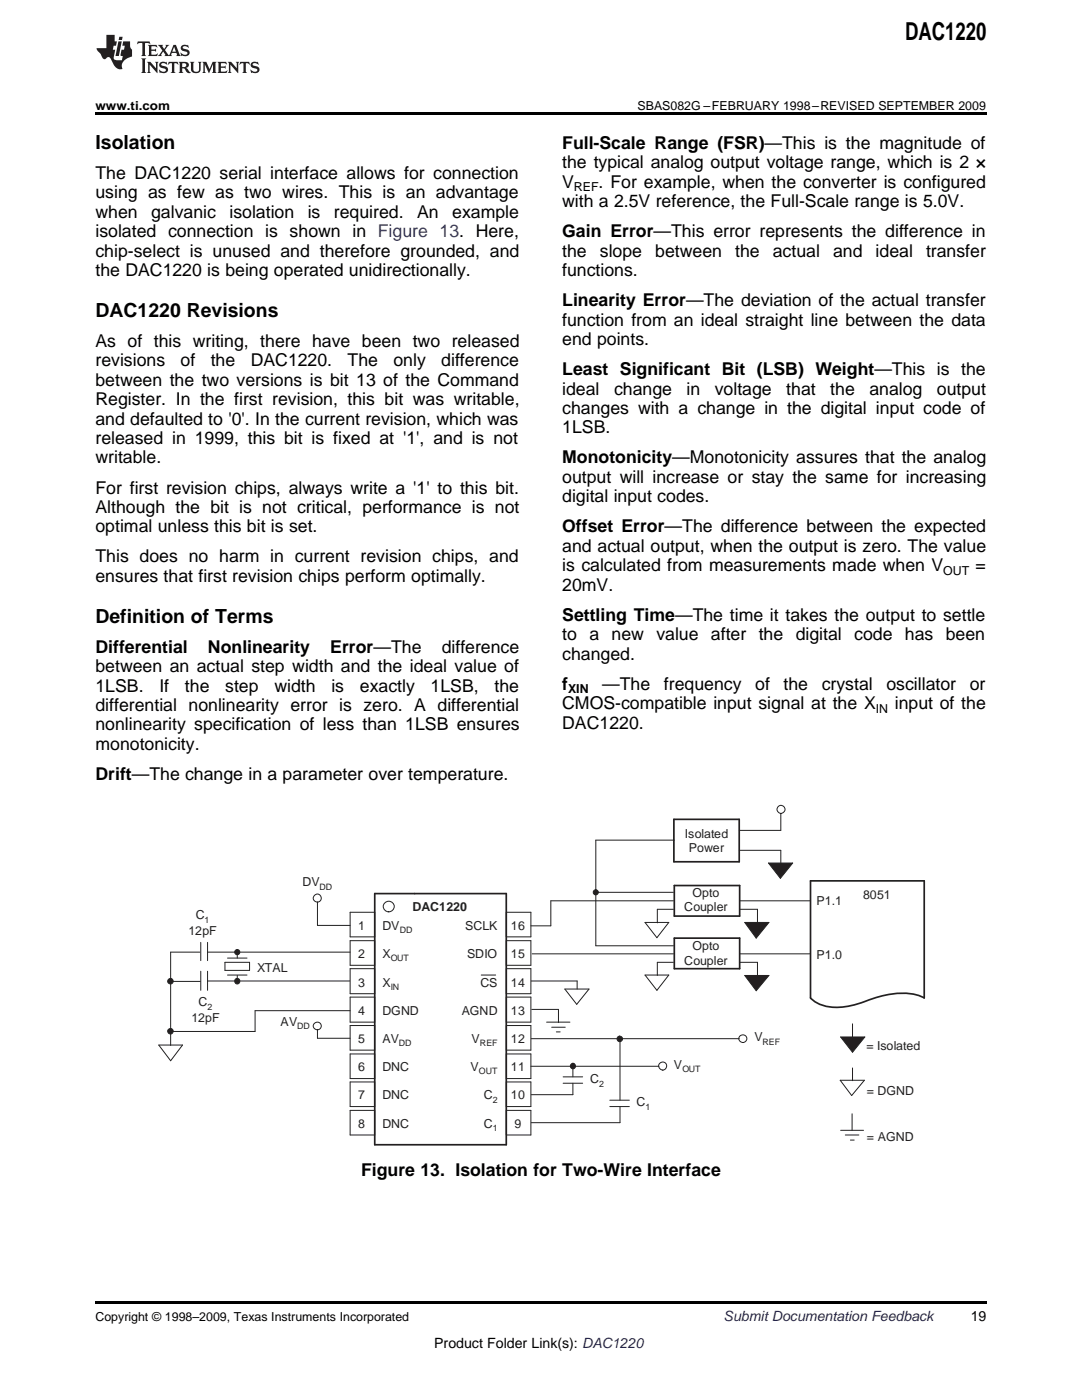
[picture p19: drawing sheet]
<svg xmlns="http://www.w3.org/2000/svg" width="216mm" height="279mm" viewBox="0 0 216 279" stroke-linecap="round" stroke-linejoin="round" font-family="sans-serif">
<defs><g id="words">
<text font-size="4.9" x="180.6" y="7.9">DAC1220</text>
<g font-size="3.9">
<text x="19" y="29.7">Isolation</text>
<text x="19" y="63.2">DAC1220 Revisions</text>
<text x="19" y="124.2">Definition of Terms</text>
</g>
<g font-size="3.5">
<text x="112.2" y="29.7">Full-Scale Range (FSR)—This is the magnitude of</text>
<text x="19" y="35.7">The DAC1220 serial interface allows for connection</text>
<text x="112.2" y="33.6">the typical analog output voltage range, which is 2 ×</text>
<text x="19" y="39.6">using as few as two wires. This is an advantage</text>
<text x="112.2" y="37.5">V</text>
<text x="112.2" y="41.3">with a 2.5V reference, the Full-Scale range is 5.0V.</text>
<text x="119.5" y="37.5">. For example, when the converter is configured</text>
<text x="19" y="43.5">when</text>
<text x="19" y="47.3">isolated connection is shown in Figure 13. Here,</text>
<text x="30.2" y="43.5">galvanic</text>
<text x="45.8" y="43.5">isolation</text>
<text x="61.4" y="43.5">is</text>
<text x="66.6" y="43.5">required.</text>
<text x="83.2" y="43.5">An</text>
<text x="90.2" y="43.5">example</text>
<text x="112.2" y="47.3">Gain Error—This error represents the difference in</text>
<text x="19" y="51.2">chip-select is unused and therefore grounded, and</text>
<text x="112.2" y="51.2">the</text>
<text x="119.7" y="51.2">slope</text>
<text x="130.7" y="51.2">between</text>
<text x="146.7" y="51.2">the</text>
<text x="154.2" y="51.2">actual</text>
<text x="166.2" y="51.2">and</text>
<text x="174.7" y="51.2">ideal</text>
<text x="184.8" y="51.2">transfer</text>
<text x="19" y="55.1">the DAC1220 is being operated unidirectionally.</text>
<text x="112.2" y="55.1">functions.</text>
<text x="112.2" y="61.1">Linearity Error—The deviation of the actual transfer</text>
<text x="112.2" y="65">function from an ideal straight line between the data</text>
<text x="19" y="69.2">As of this writing, there have been two released</text>
<text x="112.2" y="68.9">end points.</text>
<text x="19" y="73.1">revisions</text>
<text x="19" y="77">between the two versions is bit 13 of the Command</text>
<text x="36" y="73.1">of</text>
<text x="42" y="73.1">the</text>
<text x="50" y="73.1">DAC1220.</text>
<text x="69.4" y="73.1">The</text>
<text x="78.5" y="73.1">only</text>
<text x="88" y="73.1">difference</text>
<text x="112.2" y="74.9">Least Significant Bit (LSB) Weight—This is the</text>
<text x="19" y="80.9">Register. In the first revision, this bit was writable,</text>
<text x="112.2" y="78.7">ideal</text>
<text x="112.2" y="82.6">changes with a change in the digital input code of</text>
<text x="122.5" y="78.7">change</text>
<text x="137" y="78.7">in</text>
<text x="142.6" y="78.7">voltage</text>
<text x="156.9" y="78.7">that</text>
<text x="165.7" y="78.7">the</text>
<text x="173.5" y="78.7">analog</text>
<text x="187" y="78.7">output</text>
<text x="19" y="84.7">and defaulted to '0'. In the current revision, which was</text>
<text x="19" y="88.6">released in 1999, this bit is fixed at '1', and is not</text>
<text x="112.2" y="86.5">1LSB.</text>
<text x="19" y="92.5">writable.</text>
<text x="112.2" y="92.5">Monotonicity—Monotonicity assures that the analog</text>
<text x="19" y="98.5">For first revision chips, always write a '1' to this bit.</text>
<text x="112.2" y="96.4">output will increase or stay the same for increasing</text>
<text x="112.2" y="100.3">digital input codes.</text>
<text x="19" y="102.4">Although the bit is not critical, performance is not</text>
<text x="19" y="106.3">optimal unless this bit is set.</text>
<text x="112.2" y="106.3">Offset Error—The difference between the expected</text>
<text x="19" y="112.3">This does no harm in current revision chips, and</text>
<text x="112.2" y="110.1">and actual output, when the output is zero. The value</text>
<text x="19" y="116.1">ensures that first revision chips perform optimally.</text>
<text x="112.2" y="114">is calculated from measurements made when V</text>
<text x="112.2" y="117.9">20mV.</text>
<text x="194.7" y="114">=</text>
<text x="112.2" y="123.9">Settling Time—The time it takes the output to settle</text>
<text x="19" y="130.2">Differential</text>
<text x="41.5" y="130.2">Nonlinearity</text>
<text x="65.9" y="130.2">Error—The</text>
<text x="88.1" y="130.2">difference</text>
<text x="112.2" y="127.8">to</text>
<text x="112.2" y="131.7">changed.</text>
<text x="117.6" y="127.8">a new value</text>
<text x="141.9" y="127.8">after</text>
<text x="151.4" y="127.8">the</text>
<text x="158.8" y="127.8">digital</text>
<text x="170.5" y="127.8">code</text>
<text x="180.6" y="127.8">has</text>
<text x="188.7" y="127.8">been</text>
<text x="19" y="134.1">between an actual step width and the ideal value of</text>
<text x="112.2" y="137.7">f</text>
<text x="120.2" y="137.7">—The</text>
<text x="132.5" y="137.7">frequency</text>
<text x="150.7" y="137.7">of</text>
<text x="156.3" y="137.7">the</text>
<text x="164" y="137.7">crystal</text>
<text x="176.9" y="137.7">oscillator</text>
<text x="193.5" y="137.7">or</text>
<text x="19" y="138">1LSB.</text>
<text x="19" y="141.9">differential nonlinearity error is zero. A differential</text>
<text x="31.8" y="138">If</text>
<text x="36.9" y="138">the</text>
<text x="44.9" y="138">step</text>
<text x="54.8" y="138">width</text>
<text x="66.1" y="138">is</text>
<text x="71.8" y="138">exactly</text>
<text x="85.9" y="138">1LSB,</text>
<text x="98.7" y="138">the</text>
<text x="112.2" y="141.5">CMOS-compatible input signal at the X</text>
<text x="178.5" y="141.5">input of the</text>
<text x="19" y="145.8">nonlinearity specification of less than 1LSB ensures</text>
<text x="19" y="149.6">monotonicity.</text>
<text x="112.2" y="145.4">DAC1220.</text>
<text x="19" y="155.6">Drift—The change in a parameter over temperature.</text>
<text x="72" y="234.6">Figure 13. Isolation for Two-Wire Interface</text>
</g>
<text font-size="2.8" fill="#0000c8" x="144.4" y="263.6">Submit Documentation Feedback</text>
<g font-size="2.8">
<text x="193.7" y="263.6">19</text>
<text x="86.6" y="269">Product Folder Link(s): DAC1220</text>
</g>
<g font-size="2.5">
<text x="19" y="21.9">www.ti.com...................................................................................................................................... SBAS082G –FEBRUARY 1998–REVISED SEPTEMBER 2009</text>
<text x="114.5" y="38.2">REF</text>
<text x="188.2" y="114.7">OUT</text>
<text x="113.3" y="138.4">XIN</text>
<text x="174.7" y="142.2">IN</text>
<text x="19" y="263.6">Copyright © 1998–2009, Texas Instruments Incorporated</text>
</g>
<g font-size="2.5" fill="#231f20">
<text x="136.7" y="167.2">Isolated</text>
<text x="137.4" y="170">Power</text>
<text x="60.4" y="176.9">DV</text>
<text x="138.2" y="179.1">Opto</text>
<text x="172.2" y="179.4">8051</text>
<text x="39" y="183.4">C</text>
<text x="71.5" y="185.5">1</text>
<text x="76.3" y="185.5">DV</text>
<text x="82.3" y="181.7">DAC1220</text>
<text x="92.8" y="185.5">SCLK</text>
<text x="102" y="185.5">16</text>
<text x="136.5" y="181.9">Coupler</text>
<text x="162.9" y="180.7">P1.1</text>
<text x="37.6" y="186.6">12pF</text>
<text x="71.5" y="191.2">2</text>
<text x="76.3" y="191.2">X</text>
<text x="93.2" y="191.2">SDIO</text>
<text x="102" y="191.2">15</text>
<text x="138.2" y="189.7">Opto</text>
<text x="162.9" y="191.3">P1.0</text>
<text x="51.3" y="193.9">XTAL</text>
<text x="71.5" y="196.9">3</text>
<text x="76.3" y="196.9">X</text>
<text x="95.9" y="196.9">CS</text>
<text x="102" y="196.9">14</text>
<text x="136.5" y="192.6">Coupler</text>
<text x="38.2" y="204">12pF</text>
<text x="39.6" y="200.9">C</text>
<text x="71.5" y="202.5">4</text>
<text x="76.3" y="202.5">DGND</text>
<text x="92.1" y="202.5">AGND</text>
<text x="102" y="202.5">13</text>
<text x="56" y="204.8">AV</text>
<text x="71.5" y="208.1">5</text>
<text x="76.3" y="208.1">AV</text>
<text x="94.1" y="208.1">V</text>
<text x="102" y="208.1">12</text>
<text x="150.6" y="207.8">V</text>
<text x="172.9" y="209.6">= Isolated</text>
<text x="71.5" y="213.7">6</text>
<text x="76.3" y="213.7">DNC</text>
<text x="93.9" y="213.7">V</text>
<text x="102" y="213.7">11</text>
<text x="134.5" y="213.3">V</text>
<text x="71.5" y="219.4">7</text>
<text x="76.3" y="219.4">DNC</text>
<text x="96.5" y="219.4">C</text>
<text x="102" y="219.4">10</text>
<text x="117.8" y="216.2">C</text>
<text x="127" y="220.8">C</text>
<text x="173" y="218.6">= DGND</text>
<text x="71.5" y="225.1">8</text>
<text x="76.3" y="225.1">DNC</text>
<text x="96.5" y="225.1">C</text>
<text x="102.6" y="225.1">9</text>
<text x="173" y="227.6">= AGND</text>
</g>
<g font-size="1.8" fill="#231f20">
<text x="63.8" y="177.6">DD</text>
<text x="40.8" y="184.2">1</text>
<text x="78" y="191.9">OUT</text>
<text x="79.8" y="186.2">DD</text>
<text x="78" y="197.6">IN</text>
<text x="41.4" y="201.5">2</text>
<text x="59.3" y="205.4">DD</text>
<text x="79.6" y="208.8">DD</text>
<text x="95.8" y="208.8">REF</text>
<text x="152.2" y="208.6">REF</text>
<text x="95.5" y="214.4">OUT</text>
<text x="136.2" y="214">OUT</text>
<text x="98.3" y="220.1">2</text>
<text x="119.6" y="216.9">2</text>
<text x="128.8" y="221.5">1</text>
<text x="98.3" y="225.7">1</text>
</g>
</g></defs>
<g fill="#231f20">
<path d="M27.5 8.3l-.1 .5 .4-.2h.6v.1v2.1l-.2 .4h1l-.3-.4v-2.1l.1-.1h.5l.5 .2-.2-.5zM29.5 9l.2 .3v1.5l-.2 .4h1.8l.2-.6a1.04 1.04 0 0 1-1.3 .2v-.7h.6l.3 .2v-.6l-.3 .2h-.6v-.6l.8-.1 .4 .3-.2-.5zM31.5 9l.9 1.1-.9 1.1h.8l-.2-.2 .5-.7 .4 .7-.2 .2h1.5l-.1-.2 .1-.4h.9l.1 .4-.2 .2h1l-.3-.3-.7-1.9h-.5l-.9 2-.8-1 .9-1h-.8l.1 .3-.3 .5-.4-.6 .2-.2zM34.7 9.3l.4 1h-.7zM36.3 9.1a.63 .63 0 0 0-.2 .7 .63 .63 0 0 0 .6 .4l.6 .2 .1 .2a.75 .75 0 0 1-.7 .4 .75 .75 0 0 1-.6-.5l.1 .7 .1-.1a1.11 1.11 0 0 0 1.5-.6 1.13 1.13 0 0 0-1.2-.8l-.1-.4a1.04 1.04 0 0 1 1.2 .2l-.2-.5-.1 .1-.5-.2zM28.2 11.7l.2 .3v2.2l-.2 .4h1l-.3-.4v-2.2l.3-.3zM29.3 12.3l.3 .4v1.5l-.3 .4h.8l-.2-.4v-1.3l1.5 1.7v-1.9l.2-.4h-.7l.2 .4v.9l-1.1-1.3zM32 12.5a.62 .62 0 0 0-.2 .7 .62 .62 0 0 0 .6 .4l.6 .1 .1 .3a.76 .76 0 0 1-.7 .3 .76 .76 0 0 1-.6-.4l.1 .7 .1-.1a1.11 1.11 0 0 0 1.5-.6 1.13 1.13 0 0 0-1.2-.8l-.1-.4a1.04 1.04 0 0 1 1.2 .2l-.2-.6-.1 .1-.5-.1zM33.7 12.3l-.2 .7a.61 .61 0 0 1 .8-.4v1.6l-.2 .4h.9l-.2-.4v-1.6a.63 .63 0 0 1 .8 .4l-.2-.7zM35.6 12.3l.3 .4v1.5l-.3 .4h1l-.2-.2v-.8l.5 .2a.76 .76 0 0 0 1.2 .7l-1-1a.58 .58 0 0 0 .6-.5 .58 .58 0 0 0-.5-.6zM36.4 12.7l.1-.1a.45 .45 0 0 1 .5 .1 .45 .45 0 0 1 .1 .5l-.7 .2zM37.9 12.3l.2 .2a2.17 2.17 0 0 0 .3 1.9 .99 .99 0 0 0 1.6-.6v-1.1l.2-.4h-.7l.2 .2a1.92 1.92 0 0 1-.2 1.8 .6 .6 0 0 1-.9-.5v-1.1l.2-.4zM40.4 12.3l.2 .4v1.5l-.2 .4h.7l-.2-.4v-1.4l.8 1.8 .8-1.8v1.4l-.2 .4h.9l-.2-.4v-1.5l.2-.4h-.8l-.6 1.5-.6-1.5zM43.4 12.3l.2 .4v1.5l-.2 .4h1.8l.2-.6a1.04 1.04 0 0 1-1.3 .2v-.7h.5l.4 .2v-.6l-.4 .2h-.5v-.7h.8l.3 .3-.1-.6zM45.5 12.3l.2 .4v1.5l-.2 .4h.7l-.2-.4v-1.3l1.5 1.7v-1.9l.2-.4h-.7l.2 .4v.9l-1.1-1.3zM47.9 12.3l-.1 .7a.61 .61 0 0 1 .8-.4v1.6l-.3 .4h1l-.3-.4 .1-1.6a.63 .63 0 0 1 .7 .4l-.1-.7zM50.2 12.5a.62 .62 0 0 0-.2 .7 .62 .62 0 0 0 .6 .4l.6 .1 .2 .3a.76 .76 0 0 1-.8 .3 .76 .76 0 0 1-.6-.4l.1 .7 .2-.1a1.11 1.11 0 0 0 1.5-.6 1.13 1.13 0 0 0-1.3-.8l-.1-.4a1.04 1.04 0 0 1 1.2 .2l-.1-.6-.2 .1-.5-.1z"/>
<path d="M21.2 7v2.6h-1.9l.1 .4 .7 .9a.91 .91 0 0 0 1 .9 .56 .56 0 0 1 .5-.4 .56 .56 0 0 1 .5 .3l.4 .8a1.53 1.53 0 0 0 1.9 1.2 1.54 1.54 0 0 1 1-2.1l.9-.3v-1.4a1.52 1.52 0 0 1-.3-1.6h-1.4l-.2 .8h.5l-.2 .8h-.4l-.2 1v.2l.4 .1-.2 .8a1.93 1.93 0 0 1-1.6-.2l.3-1.9h-.5l.2-.8h.4l.2-.8h-.4v-1.3zM23.6 8.3l-.6 2.9h.7l.6-2.9zM23.8 7.3l-.1 .7h.6l.2-.7z"/>
</g>
<path d="M74.8 178.3h26.2v50.2h-26.2z" fill="none" stroke="#231f20" stroke-width=".34"/>
<g fill="none" stroke="#231f20" stroke-width=".2">
<path d="M34.1 195.9h5.9M40.1 188.1v3.6M40.1 193.8v3.8M41.4 188.1v3.6M41.4 193.8v3.8M41.4 190h28.5M41.4 195.8h28.4M44.9 192.1h4.9v1.6h-4.9zM45.4 194.6h3.9M45.4 191.2h3.9M47.3 190v1.2M47.3 194.7v1.1"/>
<path d="M69.9 182.1h4.9v4.9h-4.9zM69.9 187.7h4.9v4.9h-4.9zM69.9 193.3h4.9v5h-4.9zM69.9 199h4.9v5h-4.9zM96 194.6h2.9M101 182.1h4.9v4.9h-4.9zM101 187.7h4.9v4.9h-4.9zM101 193.3h4.9v5h-4.9zM101 199h4.9v5h-4.9zM69.9 204.7h4.9v4.9h-4.9zM69.9 210.3h4.9v5h-4.9zM69.9 215.9h4.9v4.9h-4.9z"/>
<path d="M69.9 201.7h-19v4.2h-16.8M101 204.7h4.9v4.9h-4.9zM101 210.3h4.9v5h-4.9zM101 215.9h4.9v4.9h-4.9zM69.9 221.6h4.9v4.9h-4.9zM101 221.6h4.9v4.9h-4.9z"/>
</g>
<circle cx="47.3" cy="190" r=".51" fill="#231f20"/>
<circle cx="47.3" cy="190" r=".51" fill="none" stroke="#231f20" stroke-width=".2"/>
<circle cx="47.3" cy="195.8" r=".53" fill="#231f20"/>
<g fill="none" stroke="#231f20" stroke-width=".2">
<path d="M39.9 190h-5.8v18.6M128.7 194.6h4.7l-2.3 3zM31.7 208.6h4.7l-2.3 3.1z"/>
<circle cx="47.3" cy="195.8" r=".53"/>
</g>
<circle cx="34" cy="195.8" r=".55" fill="#231f20"/>
<circle cx="34" cy="195.8" r=".55" fill="none" stroke="#231f20" stroke-width=".2"/>
<circle cx="34" cy="205.8" r=".54" fill="#231f20"/>
<g fill="none" stroke="#231f20" stroke-width=".2">
<path d="M63.3 205.5v1.7h6.6"/>
<circle cx="34" cy="205.8" r=".54"/>
</g>
<circle cx="63.3" cy="204.7" r=".77" fill="#fff"/>
<circle cx="63.3" cy="204.7" r=".77" fill="none" stroke="#231f20" stroke-width=".2"/>
<circle cx="132.2" cy="212.8" r=".8" fill="#fff"/>
<circle cx="132.2" cy="212.8" r=".8" fill="none" stroke="#231f20" stroke-width=".2"/>
<circle cx="148.2" cy="207.3" r=".78" fill="#fff"/>
<g fill="none" stroke="#231f20" stroke-width=".2">
<path d="M63.3 180v4.7h6.6"/>
<circle cx="148.2" cy="207.3" r=".78"/>
</g>
<circle cx="63.3" cy="179.2" r=".79" fill="#fff"/>
<g fill="none" stroke="#231f20" stroke-width=".2">
<path d="M118.9 178.1h15.5M134.4 179.8h-24.5v5h-4M134.5 167.7h-15.6v21.1h15.5M147.5 169.7h8.3v2.5M147.7 179.8h13.9M155.8 162.3v3.4h-8.3M106 195.8h9.2v1.6M106.2 190.4h28.2M112.7 197.4h4.8l-2.4 3zM128.7 184.1h4.7l-2.3 3zM134.4 181.5h-3.2v2.7M134.4 192.1h-3.2v2.6"/>
<path d="M147.6 192.1h3.5v2.6M147.6 181.5h3.5v2.7M147.7 190.4h13.9M106.1 201.5h5.3v2.6M109.1 204h4.6M110.1 205h2.7M111 205.9h.8M167.7 225.6h4.6M168.7 226.5h2.7M169.7 227.5h.7M170 222.3v3.3"/>
<circle cx="63.3" cy="179.2" r=".79"/>
</g>
<path d="M134.5 163.5h13v8.5h-13zM134.5 176.7h13.1v6.1h-13.1zM134.5 187.2h13.1v6.1h-13.1z" fill="none" stroke="#231f20" stroke-width=".34"/>
<circle cx="118.9" cy="178.1" r=".51" fill="#231f20"/>
<g fill="none" stroke="#231f20" stroke-width=".2">
<path d="M105.9 212.8h25.6M106 207.3h41.5M112.4 216.2h3.9M112.4 214.9h3.9M114.3 212.7v2.2M114.3 216.2v2.3h-8.3M121.7 219.6h3.9M123.7 207.4v12.2M170.1 213.1v2.6M121.7 220.8h3.9M123.7 220.8v3.3h-17.7"/>
<circle cx="118.9" cy="178.1" r=".51"/>
</g>
<circle cx="155.8" cy="161.5" r=".8" fill="#fff"/>
<circle cx="155.8" cy="161.5" r=".8" fill="none" stroke="#231f20" stroke-width=".2"/>
<circle cx="114.3" cy="212.7" r=".54" fill="#231f20"/>
<circle cx="114.3" cy="212.7" r=".54" fill="none" stroke="#231f20" stroke-width=".2"/>
<circle cx="123.7" cy="207.3" r=".55" fill="#231f20"/>
<g fill="none" stroke="#231f20" stroke-width=".2">
<path d="M167.7 215.6h4.8l-2.6 3zM170.1 204.3v2.7"/>
<circle cx="123.7" cy="207.3" r=".55"/>
</g>
<path d="M167.7 207h4.9l-2.5 3z" fill="#231f20"/>
<path d="M167.7 207h4.9l-2.5 3z" fill="none" stroke="#231f20" stroke-width=".2"/>
<path d="M153.3 172.2h4.9l-2.5 3.1z" fill="#231f20"/>
<path d="M153.3 172.2h4.9l-2.5 3.1z" fill="none" stroke="#231f20" stroke-width=".2"/>
<path d="M148.6 184.1h4.8l-2.5 3.1z" fill="#231f20"/>
<path d="M148.6 184.1h4.8l-2.5 3.1z" fill="none" stroke="#231f20" stroke-width=".2"/>
<path d="M148.6 194.7h4.8l-2.5 3z" fill="#231f20"/>
<g fill="none" stroke="#231f20" stroke-width=".2">
<path d="M148.6 194.7h4.8l-2.5 3z"/>
<circle cx="77.6" cy="180.9" r="1.08"/>
</g>
<path d="M161.7 175.8h22.7v23.4a9.3 9.3 0 0 0-6.1-.9 36 36 0 0 0-7.7 2.2 9.7 9.7 0 0 1-8.2-.7l-.7-.6z" fill="none" stroke="#231f20" stroke-width=".34"/>
<path d="M19 22.5h177.8v.5h-177.8zM19 259.7h177.8v.5h-177.8z" fill="#000"/>
<use href="#words"/>
</svg>
